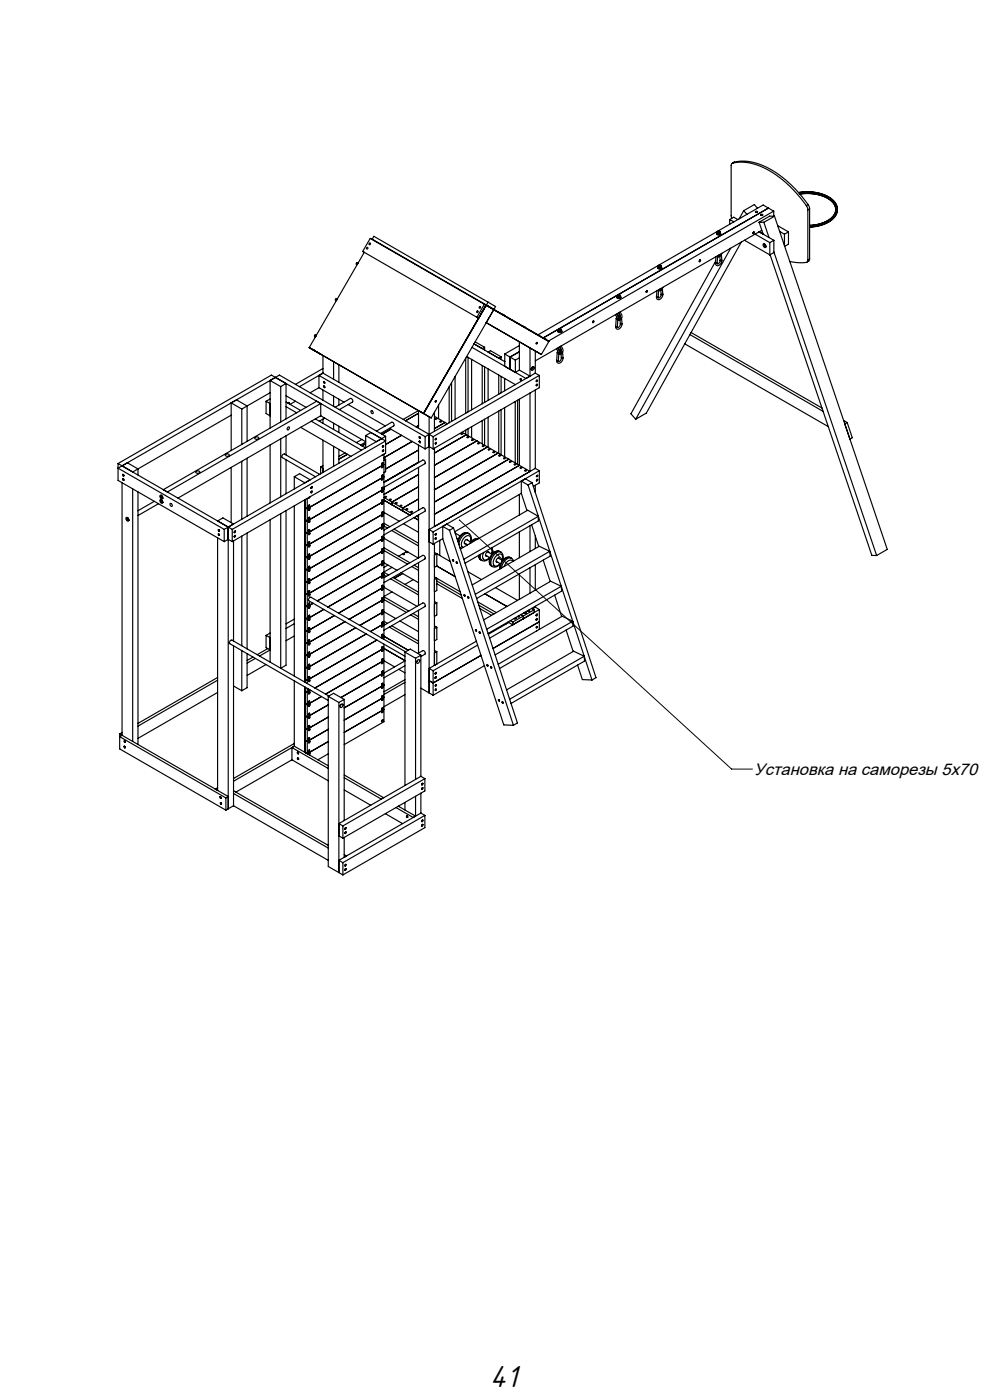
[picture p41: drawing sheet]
<svg xmlns="http://www.w3.org/2000/svg" width="297mm" height="420mm" viewBox="0 0 297 420" stroke-linecap="round" stroke-linejoin="round" font-family="sans-serif">
<defs><g id="words">
<text font-size="9.5" x="146.8" y="416.1">41</text>
<text font-size="5" x="226.1" y="232.4">Установка на саморезы 5х70</text>
</g></defs>
<g fill="none" stroke="#000" stroke-width=".35">
<path d="M219.6 48.9l-.4 .3-.1 .5v15l.2 .8M219.6 48.9a17.3 17.3 0 0 1 14 4.3 39.4 39.4 0 0 1 8.1 8.5M220.1 48.6a17.3 17.3 0 0 1 14 4.3 39.4 39.4 0 0 1 8.1 8.5M220.1 48.6l-.7 .4M220.1 48.6l-.5 .3M239.3 57.8a11.9 11.9 0 0 1 10.9 2.8 3.8 3.8 0 0 1-1.7 5.9 12.4 12.4 0 0 1-5.9 1.6 9.2 9.2 0 0 0 8.1-3.9 4.1 4.1 0 0 0-2.6-5.3 14 14 0 0 0-8.8-1.1zM239.7 58.2a11.2 11.2 0 0 1 10.2 2.9 3.4 3.4 0 0 1-1.6 5 11.9 11.9 0 0 1-5.7 1.5 8.7 8.7 0 0 0 7.6-3.6 3.7 3.7 0 0 0-2.5-4.7 13.5 13.5 0 0 0-8-1.1zM106.8 79.3h.1M107.1 79.3h.1M107.1 78.9l.1 .2M107.1 79.3h-.3M107.2 79.1h.1"/>
<path d="M109.2 75.7l-16.5 28.6 36.5 21.1 18.8-32.5M111.4 71.8l.6-.9 36.5 21.1-.5 .8M111.5 71.7l53 30.6-2.3 4-16.5-9.5M197.2 79.8l.2 .6M197.2 79.8l.1 .1M197.3 79.9l.3 .2M197.3 79.9l.1 .2M197.4 79.7l-.1 .2M197.4 79.7l-.2 .1M197.4 79.6l.3 .4 .2-.4M197.4 79.7h.1M197.9 79.7l.2 .1z"/>
<path d="M198.1 79.8l-.1 .2M198.1 79.8v.2M198.1 80h-.1M198.1 80v.3l-.3 .2M209.5 78.3h.1M209.6 78.5h.1M209.7 78.1h.1M209.7 78.1l-.1 .4M209.9 78l-.2 .1M214.4 78.9h.5M214.5 78.4l-25.4 45.7 1.4 1.7M214.6 77l-.2 1.9"/>
<path d="M214.8 70.1a.63 .63 0 0 0 .6 .4 .63 .63 0 0 0 .6-.4M214.9 69.8a.44 .44 0 0 0 .1 .6 .44 .44 0 0 0 .6 0l.4-.3-.2-.3M214.9 69.6l.1 .6M214.9 69.6l.1 .1M215 69.7l.3 .2M215 69.7v.2M215 70.2l.5 .1M215 69.9h.3M215 69.9v.3M215.1 76.7v.1M215.1 76.7l-.2 2.2M215.1 69.5l-.1 .2"/>
<path d="M215.1 69.5l-.2 .1M215.1 76.8h.1M215.1 76.7l.1 .2M215.2 76.9l.1 .1M215.3 77l-.3 .4M215.3 69.9l.2 .1M215.5 70v.3M215.6 69.5l.2 .1M215.6 69.4l-.2 .4-.3-.3M215.7 69.8l-.4 .1M215.7 69.8l-.2 .2M215.7 76.9l.1 1.2"/>
<path d="M215.8 69.6l-.1 .2M215.8 69.6v.2M215.8 69.8h-.1M215.8 69.8v.3l-.3 .2M215.8 78.1l-.1 .5a.54 .54 0 0 1-.8 .5v-.2M215.9 76.6a.39 .39 0 0 1-.3 .4 .39 .39 0 0 1-.4-.3M216.2 76.4l.1 1.6M216.3 76a.55 .55 0 0 1-.2 .5 .55 .55 0 0 1-.7 0M216.3 78a1.26 1.26 0 0 1-.4 1.3 1.26 1.26 0 0 1-1.3 .2l-.2-.6M216.3 78l-.2 .2-.3-.1M218.7 65.9l1.2-.7 1.2 .7M218.7 65.9l1.2 .7"/>
<path d="M218.7 65.9v1.4M219 74.5l-28.5 51.3M222.2 72.6l-28.5 51.3-3.2 1.9M222.9 63.2l-1.4 2.4M222.9 63.2l.9 1.1M223.1 72.1l7.6 4.4M226 69.6l-.3 .2v.3M226 69.6h.1M226.3 70.2l4.4 2.6M226.4 63.5v.1M226.5 63.5l.1-.1a.27 .27 0 0 1 .4 0 .27 .27 0 0 1-.1 .4 .27 .27 0 0 1-.4-.1zM227 63.5l-.2 .3-.4-.2"/>
<path d="M227 62.5l-.9-1.1-3.2 1.8M227.5 66.7h1.4M227.5 66.7l1.2 3.5M227.5 69.5l4.4 2.6M228 64.4l.3 .3 .3-.3M228.3 69.1l-67.9 39.2M228.7 70.2h.1M228.8 73.2a.61 .61 0 0 1 .7 .3 .61 .61 0 0 1-.2 .8l-.6-.5zM228.9 66.7l1.6 4.6M229 73.2l.1 .5 .5 .4M229.2 73.3l.1 .3 .2 .2M230.3 62.4l-62.7 36.2"/>
<path d="M230.7 72.8v3.7M230.8 76.4l30.5 90.2 1.4 .1M231.9 63.3l-3.2-1.8-67.5 38.9M231.9 63.3l-67.5 39M231.9 63.3v1.6M231.9 72.1v3.7l-1.2 .7M231.9 75.5l30.8 91.2M231.9 72.1l-1.2 .7M232.1 64.9l-1.4-.1-3.2 1.9M232.1 64.9l-3.2 1.8M232.1 64.9l33.8 99.9-3.2 1.9M233.1 67.7l3.2 1.9"/>
<path d="M233.7 69.4l1.4 .9M235.1 70.3v3.4M236.3 69.6v3.6l-1.1 .7M236.3 69.6l-1.2 .7M241.7 61.7l.4 1.2M242.1 78l-.1 .4a1.03 1.03 0 0 1-1.3 .4l-4-.4M242.1 62.9v15.1M242.2 61.4l.4 1.2M242.2 61.4l-.5 .3M242.6 77.7l-.1 .5-.7 .5M242.6 62.6l-.5 .3M242.6 77.7l-.5 .3"/>
<path d="M242.6 62.6v15.1M100.8 90.1h.1M100.8 89.7h.1M100.8 90.1h-.2M100.9 89.7l.1 .2M101 89.9h.1M145.2 91.3l19.3 11.1M145.2 91.3l-34.3-19.8-2.2 3.9 34.7 20.1M145.2 91.3l-2.3 3.9M145.7 91.5l-18.8 32.5M146.3 90.7l-19.3 33.4M150.6 94.3l.5 .2"/>
<path d="M151.1 94.5v.1M156.9 97.9l.4 .3M156.9 97.9h.1M167.2 99.3a.63 .63 0 0 0 .6 .5 .63 .63 0 0 0 .6-.5M167.3 99.1a.44 .44 0 0 0 .1 .6 .44 .44 0 0 0 .6-.1l.4-.2-.2-.3M167.3 98.9l.2 .6M167.3 98.9l.1 .1M167.4 99l.3 .2M167.4 99l.1 .2M167.5 99.5l.4 .1M167.5 99.2h.2M167.5 99.2v.3"/>
<path d="M167.5 98.8l-.1 .2M167.5 98.8l-.2 .1M167.5 98.7l.3 .4 .2-.4M167.5 98.8h.1M167.6 98.6l-4.8 2.8M167.7 99.2h.2M167.9 99.2v.4M168 98.8l.2 .1zM168.1 99.1l-.4 .1M168.1 99.1l-.2 .1M168.2 98.9l-.1 .2M168.2 98.9v.1"/>
<path d="M168.2 99l-.1 .1M168.2 99v.4l-.3 .2M177.8 96.3l-.1 .5M177.9 96.3h-.1M177.9 96.3h.1M184.5 97.9l.5 .1M184.5 94.4l.3 .7M184.7 95.6h.5M184.7 95.6l-.2 2.3M184.9 89.1a.63 .63 0 0 0 .6 .4 .63 .63 0 0 0 .6-.4M185 94.1l.2 .6M185 88.9a.44 .44 0 0 0 .1 .6 .44 .44 0 0 0 .6-.1l.3-.2-.1-.3"/>
<path d="M185 88.7l.1 .6M185 88.7l.1 .1M185.1 88.8l.3 .2M185.1 88.8v.1M185.1 89.3h.5M185.1 88.9l.3 .1M185.1 88.9v.4M185.2 95.8h.1M185.2 88.6l-.1 .2M185.2 88.6l-.2 .1M185.2 95.6l-.2 2.4M185.2 88.5l.3 .4 .2-.4"/>
<path d="M185.2 88.6h.1M185.4 89h.2M185.5 93.8l-.2 .1M185.6 89v.3M185.7 94.9l-.5 .7M185.7 88.6l.1 .1zM185.7 88.9l-.3 .1M185.7 88.9l-.1 .1M185.8 93.6a1.07 1.07 0 0 1 .7 1.1 1.07 1.07 0 0 1-.9 1v-.4a.58 .58 0 0 0 .4-.6 .58 .58 0 0 0-.4-.5l-.1-.4M185.8 94.4a1.2 1.2 0 0 0-1.1 1.2M185.8 95.9l.1 1.2M185.8 88.7l-.1 .2"/>
<path d="M185.8 88.7l.1 .1M185.9 88.8l-.2 .1M185.9 88.8v.4l-.3 .1M185.9 97.1l-.1 .5a.54 .54 0 0 1-.8 .6v-.2M186 95.7a.45 .45 0 0 1-.4 .4 .45 .45 0 0 1-.5-.4 .45 .45 0 0 1 .4-.5l.4-.3a.68 .68 0 0 0-.6 .4 .68 .68 0 0 0 .1 .7M186.3 95.5l.1 1.6M186.4 97.1a1.26 1.26 0 0 1-.4 1.3 1.26 1.26 0 0 1-1.3 .1l-.2-.6M186.4 97.1l-.2 .2-.3-.2M193.6 87.5h.1M193.8 87.3h.1M194 87.2l-.3 .2v.3M194 87.2h.1"/>
<path d="M196.7 89.1h.5M196.9 87.2l-.2 1.9M197.1 80.3a.63 .63 0 0 0 .6 .4 .63 .63 0 0 0 .6-.4M197.2 80a.44 .44 0 0 0 .1 .6 .44 .44 0 0 0 .6 0l.4-.2-.2-.4M197.4 80.4l.4 .1M197.4 80.1h.2M197.4 80.1v.3M197.4 86.9v.1M197.4 86.9l-.2 2.2M197.4 87h.1M197.4 86.9l.2 .3M197.6 80.1l.2 .1"/>
<path d="M197.8 80.2v.3M198 80l-.4 .1M198 80l-.2 .2M198 87.1l.1 1.2M198.1 88.3l-.1 .5a.54 .54 0 0 1-.7 .5l-.1-.2M198.3 86.8a.39 .39 0 0 1-.4 .4 .39 .39 0 0 1-.4-.3M198.5 86.6l.1 1.7M198.6 86.2a.55 .55 0 0 1-.2 .5 .55 .55 0 0 1-.6 0M198.6 88.3a1.26 1.26 0 0 1-.4 1.2 1.26 1.26 0 0 1-1.3 .2l-.2-.6M198.6 88.3l-.2 .1-.3-.1M207.1 99.8l39.2 22.6M70.9 120l3.2 1.8v10.6"/>
<path d="M81 114.1l3.1 1.9M81 117.8l-8.5 4.9M81 114.1l2.7-1.6 31.9 18.4M81 114.1v14.3M81 119.7l-1.3 .7M82.5 113.2l-47.1 27.2 31.8 18.4M84.1 116l1.6-.9v10.6M84.1 116v10.6M85.7 118.7l6 3.5M92.7 104.3h.1M93.9 105h.1M94.3 101h.1"/>
<path d="M94.6 101h-.3M94.6 100.5l.1 .3M94.7 100.7h.1M95.6 116.3l-2.7 1.5M95.6 116.3v-3.7l31.8 18.4M95.6 116.3l7.5 4.3M96.2 106.3h.1M96.8 106.7v5.2M96.8 117v3.1M96.8 111.9l-7 4.1M96.8 110.6l-8.2 4.7M96.8 111.9l33 19.1"/>
<path d="M97 115.9h.2l.1 .4zM97 115.8l.3 .2v.3M97 114.5l.3 .2v.3M97 115.8h.1M97 114.5h.1M100 108.5v5.3M100 118.8v3.1M101.6 109.4v5.3M101.6 119.8v1.7M134.6 116v10.8M135.3 114.8v11.6M136.4 113v12.8"/>
<path d="M139.6 107.5v16.5M139.9 107l14.6 8.4M140.3 107.2v16.4M141.3 107.8v15.2M141.4 104.2l16.2 9.4 1.2-.7M142 103.2l9.3 5.3M142.4 102.6l2.8 1.6M144.5 109.7v11.4M145.2 104.2v.8M145.2 110.1v10.6M145.2 104.2l-.7 .4M146.3 110.7v9.4"/>
<path d="M146.3 105.6l.7-.4 3.2 1.8M149.5 112.5v5.8M150.2 107v.9M150.2 112.9v5M150.2 107l-.7 .4M151.2 108.5h.1M151.2 113.5v3.7M151.3 108.4l-.1 .1M151.3 106.2v3.7M151.3 106.2l3.2 1.8M154.4 115.4h.1M154.5 108v3.7l1.2-.7"/>
<path d="M155.7 102.5v8.5M155.7 119.8v19.8l-25.5 14.7M155.7 111l3.1 1.9M155.7 105.5l-2.8 1.6v3.7M155.7 103.7l-4.4 2.5M155.7 107.3l-1.2 .7M158.8 104.4v8.5M158.8 117.9v23.5l-20.3-11.7M159.5 110.2h.1M159.5 110.2l-.3 .4 .3-.4M159.5 110.1a.39 .39 0 0 1 .6 .1 .39 .39 0 0 1-.2 .6 .43 .43 0 0 1-.7 .2 .43 .43 0 0 1 .2-.7zM159.7 110l-.1 .6-.4 .3"/>
<path d="M160.4 105.3v6.6M160.4 117v23.5M160.4 111.9l-33 19.1M160.4 111.9l1.2 .7M161.6 112.6v3.7l-31.8 18.4M161.6 112.6l-31.8 18.4M163.1 101.5l.5 .3M166.8 108.1l.5 .1M166.8 104.6l.4 .7M167 105.8h.5M167 105.8l-.2 2.3M167.3 104.3l.2 .6"/>
<path d="M167.5 106h.1M167.5 105.8l-.2 2.4M167.8 104l-.1 .1M168 105.1l-.5 .7M168.1 103.8a1.07 1.07 0 0 1 .7 1.1 1.07 1.07 0 0 1-.9 1l.1-.4a.58 .58 0 0 0 .3-.6 .58 .58 0 0 0-.4-.5l-.1-.4M168.1 104.6a1.2 1.2 0 0 0-1.1 1.2M168.1 106.1l.1 1.3M168.2 107.4l-.1 .4a.54 .54 0 0 1-.8 .6v-.2M168.4 105.9a.45 .45 0 0 1-.5 .4 .45 .45 0 0 1-.4-.4 .45 .45 0 0 1 .3-.5l.4-.3a.68 .68 0 0 0-.6 .4 .68 .68 0 0 0 .1 .8M168.6 105.7l.1 1.6M168.7 107.3a1.26 1.26 0 0 1-.4 1.3 1.26 1.26 0 0 1-1.3 .1l-.2-.6M168.7 107.3l-.2 .2-.3-.1"/>
<path d="M205.2 103.2l43 24.8M206.8 100.4l39.9 23M35.4 139.1v5l31.8 18.4M35.4 139.1l34.2 19.7M35.4 139.1l45.9-26.6 34.3 19.8-46 26.5M38.2 138.8l3.2 1.9M67.6 136.4a.56 .56 0 0 1 .7-.3 .56 .56 0 0 1 .3 .7 .61 .61 0 0 1-.7 .1 .61 .61 0 0 1-.3-.5zM69.3 124.6l-27.9 16.1M72.5 122.7v10.6M72.5 138.4v17.4M72.5 122.7l-3.2-1.8v14.3M74.1 137.5v17.4"/>
<path d="M76.4 131.3a.56 .56 0 0 1 .7-.3 .56 .56 0 0 1 .3 .7 .61 .61 0 0 1-.6 .1 .61 .61 0 0 1-.4-.5zM79.7 120.4l1.3 .7M79.7 120.4v3.7l1.3 .7M81 133.5v17.4M84.1 131.7v17.3M85.7 130.7v5.8M85.7 137.9v10.2M85.7 122l3.2 1.8M85.7 120.6l4.4 2.5M86.2 120.9l.4-.2-.1 .4M86.3 128.2a.35 .35 0 0 1 .5 .1 .35 .35 0 0 1-.3 .5 .34 .34 0 0 1-.5-.1 .34 .34 0 0 1 .2-.5zM88.6 120.4l-1.7 .9"/>
<path d="M90.1 128.2l15.1 8.7M93.3 126.4l15 8.7M94.5 125.7l15.1 8.7M94.9 120.4l-45.9 26.5M96.1 124.7l13.5 7.8M96.1 124.7l-42.8 24.7M96.1 124.7v-3.6l-45.9 26.5M96.8 125.7v1.3M96.8 132.1v9.6M96.8 139.7l-.7 .4M97.3 125.4l-1.6 1M100 127v1.8"/>
<path d="M100 133.9v6M100.4 122.2l4.6-2.7a.72 .72 0 0 1 .6 1.1l-3.9 2.3M101.6 127.9v1.9M101.6 134.8v4.2M103.4 135.9l-1.8 1M104.1 136.3l-2.5 1.5M104.3 121.4l11.2 6.4M108.4 131.8l-1.6 1M109.6 132.6l-1.5 .9M109.6 130.7l3.2 1.8 2.8-1.6M109.6 133.1l-1.1 .7M109.6 130.7v3.6"/>
<path d="M111.2 129.8l-1.6 .9M111.2 123.3a.45 .45 0 0 1 .6 .2 .45 .45 0 0 1-.3 .6l-.3-.4zM112.8 129.3l4.6-2.6a.72 .72 0 0 1 .6 1.1l-3.9 2.2M114.4 131.6l-46 26.5v84.5M114.4 139.2l.1 .1M114.6 134l.1 .2M114.7 138.9l-.3 .3M114.7 138.9h.1M114.7 139.9l-.3 .1v.3M114.7 136.4l-.3 .2M114.9 135l-.3 .2 .1 .3M114.9 135h.1"/>
<path d="M115 133.7l-.4 .3M115.1 136.2v55.6M115.1 139.3l-23 13.3-.7-.4M115.1 137.6l.5 .2M115.2 137.3l.1 .1-.2 .2M115.6 130.9v5.1l-46 26.5M115.6 137.8v3.7l-.5 .3M115.6 137.8l-.5 .3M116.7 128.5l10.7 6.2M117.2 128.8l-2.7 1.5M120.3 130.6l-4.7 2.8M120.8 125.8l4.6-2.6v5.3"/>
<path d="M123.5 132.4l-8.4 4.9M125.4 124l-3.9 2.2M125.4 133.5v5.3M125.4 135l-9.8 5.7M125.4 138.7l-10.3 6M125.4 127.7l-.7 .4M125.6 132.4l.3 .1v.3zM125.6 132.4l.3 .1v.3M125.7 131l.3 .2-.1 .3M125.7 131l-.1 .1M125.8 123.4h.1M125.9 131.5h.1"/>
<path d="M127.4 131v3.7M127.4 134.7l1.2-.7 1.2 .7M128.6 125v82.9M129.8 131v3.7M130.2 123.7v5.7M130.2 134.5v23.5M130.2 124.9l3.9 2.2M130.6 120.3h.1l-.2 .2zM131.4 121.5v4.1M133.4 126.7l-3.2 1.9M133.7 127.4h-.1M139.6 129v1.3"/>
<path d="M139.7 130.4l-9.5 5.5M140.3 128.6v2.1M141.3 128v3.3M142.9 132.3l-12.7 7.3M144.5 126.2v7M145.2 125.8v7.8M146.1 134.1l-15.9 9.2M146.3 125.2v9M149.3 135.9l-19.1 11M149.5 123.3v12.7M150.2 122.9v13.5M151.2 122.3v14.7"/>
<path d="M152.5 137.8l-22.3 12.8M154.4 120.5v18.4M155.1 120.1v19.2M252.8 126.2l1.1 .6M253.2 127.2h.1M253.9 126.8l1.5 4.5-.7 .4-1.5-4.5M253.9 126.8l-.7 .4M36.6 144.8v75.8l-.7 .4 31.8 18.4M36.8 142.3l.3 .1v.4M36.8 143.7h.3v.4M37.1 142.8h.1M37.1 144.1h.1"/>
<path d="M37.8 155.3a.58 .58 0 0 1 .7 .3 .58 .58 0 0 1-.2 .7l-.5-.4zM38 155.4l.3 .7h.2M38.1 155.2v.1M38.1 155.3h.1M38.2 155.3l-.2 .1M38.2 155.3h.1M38.3 155.4h-.3M38.3 155.4l.2 .3M38.3 155.4h.1M38.5 156.1h.1M38.5 155.7v.4M38.6 156l-.1 .1"/>
<path d="M39.8 146.7v75.7M41.4 140.7l-1.6 .9M41.4 140.7v1.8M41.4 147.6v75.7M46.2 150.4l-4.8 2.8M47.5 151.1l-6.1 3.6M48 149.9a.58 .58 0 0 1 .7 .4 .58 .58 0 0 1-.2 .7l-.5-.5zM48 148.6a.58 .58 0 0 1 .7 .3 .58 .58 0 0 1-.2 .8l-.5-.5zM48.2 148.7v.4l.2 .3h.3M48.2 150.1v.3l.2 .4 .3-.1M48.3 148.6v.1M48.3 149.9v.1"/>
<path d="M48.3 148.6l-.1 .1M48.3 150l-.1 .1M48.4 148.6h-.1M48.4 149.9l-.1 .1M48.4 148.7h-.2M48.4 148.7l.3 .4M48.4 150l-.2 .1M48.4 150l.3 .4M48.5 148.7h-.1M48.5 150h-.1M48.7 149.4l.1 .1M48.7 149.1v.3"/>
<path d="M48.7 150.4v.3M48.7 150.7h.1M48.7 149.4h.1M48.7 149v.1M48.7 150.4h.1M48.8 149.4h-.1M48.8 150.7h-.1M51 151.1a.45 .45 0 0 1 .6 .2 .45 .45 0 0 1-.3 .6l-.3-.4zM58.7 141.5a.56 .56 0 0 1 .7-.3 .56 .56 0 0 1 .4 .7 .61 .61 0 0 1-.7 .1 .61 .61 0 0 1-.4-.5zM65.2 156.3l1.6-.9 3.2 1.8-2.8 1.6M65.4 158.9l.3 .1v.3M67.2 158.8v3.7"/>
<path d="M69.3 140.2v16.6M69.6 158.8v3.7M70.2 159.7v.1M70.2 159.8h.1M70.5 159.3l-.3 .4M74.1 159.9v34.8M81 155.9v42.7M85.7 153.2v46.4l-1.6 .9v-46.4M88.2 143l3.2 1.9M88.2 143l1.6-.9 3.2 1.8M88.2 143v3.7M88.2 151.8v51"/>
<path d="M91.4 149.9v54.8M92.1 149.5v55.6M92.4 155.5l.1 .2M92.4 151.8l.1 .2M92.4 159.2l.1 .1M92.5 156.6l.1 .1M92.5 152.9l.1 .1M92.7 151.5l-.3 .3M92.7 151.5h.1M92.8 155.2l-.4 .3M92.8 158.9l-.4 .3M92.9 156.3l-.4 .3"/>
<path d="M92.9 159.9l-.4 .4M92.9 152.6l-.4 .3M92.9 149l-.3 .4M93.2 147.7v.1M93.2 146.4l.1 .1M93.2 147.8h.1M93.5 147.4l-.3 .3M93.5 146.1l-.3 .3M95.8 142.3l-10.6-6.1a.72 .72 0 0 0-.6 1.1l10 5.7M96.1 140.1l.7 .4M96.1 140.1v2M114.4 157.6l.1 .1"/>
<path d="M114.4 142.9l.1 .1M114.4 153.9l.1 .1M114.4 150.2l.1 .1M114.4 146.5l.1 .2M114.4 151.3h.1M114.4 158.7h.1M114.4 155h.1M114.7 150.9l-.3 .1v.3M114.7 147.2l-.3 .1v.4M114.7 143.5l-.3 .2v.3M114.7 158.2l-.3 .1v.4M114.7 154.5l-.3 .1v.4"/>
<path d="M114.7 157.2l-.3 .4M114.7 142.5l-.3 .4M114.7 153.6l-.3 .3M114.7 149.9l-.3 .3M114.7 146.2l-.3 .3M115.1 144.8l11.6-6.8a.72 .72 0 0 1 .6 1.1l-12.2 7.1M115.1 159l11.6-6.7a.72 .72 0 0 1 .6 1.1l-12.2 7.1M115.1 149.2l8.5 4.9M115.1 150l7.8 4.5zM115.1 153.7l4.6 2.7M115.1 150.4l-23 13.2-.7-.4M115.1 146.7l-23 13.3-.7-.4"/>
<path d="M115.1 154l-23 13.3-.7-.4M115.1 143l-23 13.3-.7-.4M115.1 157.7l-23 13.3-.7-.4M115.1 157l1.7 1M115.1 157.8l1 .6M117.4 159.1l8 4.7M118.1 158.7l7.3 4.3M120.9 157.1l4.5 2.6M124.1 155.3l1.3 .7M124.8 154.9l.6 .3M125.1 154.7l.3-.2v12.9M125.4 140.2v12.9"/>
<path d="M125.4 149.7l-4.7 2.8v.8M125.4 146l-7.9 4.6v.8M125.4 142.4l-10.3 5.9M129.8 159.6v3.7M132.7 157.9l1.2-.7 2 1.2M132.7 157.9v3.7M132.7 157.9l2 1.2M134.7 159.1l19.2 58.5M135.9 158.4l-1.2 .7M135.9 158.4l19.2 58.5-1.2 .7M136.4 159.9l1.5 .9M140.2 159.9a2.79 2.79 0 0 0-2.9 2.6"/>
<path d="M140.2 159.9l.4 .2M140.2 159.9a2.55 2.55 0 0 0-3 2.3M155.7 148.3v6.2M155.7 159.6v7.7M156.2 148l-19.9 11.5M156.2 148l1.7 5.2M157.4 143.6l2.1 1.2M158.3 145.5l19.1 58.5M158.3 145.5l-2.1-1.2v3.7M158.8 157.7v7.8M159.3 157.4l2.2 6.6M159.5 144.8l-1.2 .7"/>
<path d="M159.5 144.8l19.1 58.5-1.2 .7M160.4 140.5l-31.8 18.4 1.2 .7M160.4 145.6v2.2M160.4 140.5l1.2 .7M160.8 144.1v.1M160.8 142.8v.2M160.8 144.2h.1M161.3 154.9v1.4l-21.9 12.7M161.3 154.9l-22.3 12.9M161.3 154.9l-3.1-1.8-20.2 11.6M161.6 141.2v3.7l-1.8 1M161.6 141.2l-31.8 18.4"/>
<path d="M65.2 161.4v75.7M65.4 160.2l.3 .1v.3M65.7 160.6h.1M67.2 162.5l1.2-.7 1.2 .7M70 162.3v30M70.2 161.1h.1M70.5 160.7h-.2l-.1 .4M72.5 160.8v32.9M92.4 162.9l.1 .1M92.4 166.5l.1 .2M92.4 173.9l.1 .1M92.4 170.2l.1 .2"/>
<path d="M92.4 177.6l.1 .1M92.5 160.3l.1 .1M92.5 171.3l.1 .1M92.5 178.6l.1 .2M92.5 163.9l.1 .2M92.5 167.6l.1 .1M92.5 174.9l.1 .2M92.8 162.6l-.4 .3M92.8 166.2l-.4 .3M92.8 173.6l-.4 .3M92.8 169.9l-.4 .3M92.8 177.3l-.4 .3"/>
<path d="M92.8 178.3l-.3 .3M92.8 174.6l-.3 .3M92.8 178.3h.1M92.8 174.6h.1M92.9 171l-.4 .3M92.9 163.6l-.4 .3M92.9 167.3l-.4 .3M114.4 168.6l.1 .1M114.4 164.9l.1 .1M114.4 161.2l.1 .2M114.4 175.9l.1 .2M114.4 179.6l.1 .1"/>
<path d="M114.4 172.3l.1 .1M114.4 173.4h.1M114.4 166h.1M114.4 177v.1M114.4 162.3v.1M114.4 169.7h.1M114.7 168.2l-.3 .4M114.7 175.6l-.3 .3M114.7 179.3l-.3 .3M114.7 171.9l-.3 .4M114.7 168.2v.1M114.7 175.6h.1"/>
<path d="M114.7 179.3h.1M114.7 171.9h.1M114.7 172.9l-.3 .1v.4M114.7 165.6h-.3v.4M114.7 176.6l-.3 .1v.3M114.7 161.9l-.3 .1v.3M114.7 169.2l-.3 .1v.4M114.7 164.6l-.3 .3M114.7 160.9l-.3 .3M115.1 173.3l11.6-6.7a.72 .72 0 0 1 .6 1.1l-12.2 7.1M115.1 171.7l1.4 .8M115.1 176.1l-13.6 7.8"/>
<path d="M115.1 172.4l-16.8 9.7M115.1 179.8l-10.5 6M115.1 168.7l-20 11.6M115.1 165.1l-23 13.2-.7-.4M115.1 161.4l-23 13.3-.7-.4M115.1 164.3l7.8 4.5M115.1 165.2l7 4M115.1 168.8l3.9 2.3M115.1 179.9l6.7 3.8M115.1 179l7.4 4.3M115.1 161.5l10.2 5.9M115.1 172.5l.7 .4"/>
<path d="M115.1 176.2l9.9 5.7M116.3 169.5l-1.2 .7M117 173.6l8.4 4.9M117.5 177.6l-2.4 1.4M117.5 170.2l-2.4 1.4M117.7 173.2l7.7 4.5M120.2 171.8l5.2 3M120.7 172.1l-2.5 1.4M120.7 166.2l.1 .1M120.7 166.1l-1.2 .8M121.2 166.2l-.4 .1M121.8 165.5l-.9 .6"/>
<path d="M121.9 165.4h.1M121.9 165.4l-.1 .3h.5l-.5-.1M123.4 170l2 1.1M123.8 173.9l-2.4 1.4M124.1 169.6l1.3 .7M125.4 168.8v12.8M128.6 162.6l1.2 .7M130.2 173.1l7.7 4.4M130.2 165.7l4.7 2.8M130.2 163v36.6M130.2 166.5l.7-.4v3.7M130.2 173.9l.7-.4v3.7l-.7 .4"/>
<path d="M130.9 169.8l5.5 3.2M130.9 175.1l7.7 4.4M130.9 174.3l7.3 4.2M130.9 169.8l-.7 .4M131.8 162.1v4.5M132.7 161.6l-2.9 1.7M132.7 161.6l18.3 55.9 2.9 .1M135.6 167.9l.3 .1v.3l-.2-.1zM136.8 168.6l.2 .1v.3l-.2-.1zM137 161.6l.3 .2M137.8 164.3l.3 .2M137.9 164.3l.2 .2"/>
<path d="M138.1 164.5h.2M139.1 178.4l.2 .1 .1 .3-.3-.1zM139.2 162.9l.9 .6M139.8 161.9l1.3 .7M140.2 179l.3 .2v.3l-.3-.1zM140.2 162.1a.56 .56 0 0 0-.7-.2 .56 .56 0 0 0-.3 .7v.5l.4 .1M140.2 171.5l4.1 2.4M140.6 160.1a1.92 1.92 0 0 1 .4 2.5M140.6 160.1a2.85 2.85 0 0 0-3 2.9v.4M140.9 162.5a1.07 1.07 0 0 0 .2-1.2 1.07 1.07 0 0 0-1.2-.5 2.51 2.51 0 0 0-1.3 3.4l.1 .1M141.1 162.9a2.27 2.27 0 0 1 2.1-1.2 2.29 2.29 0 0 0-2.5 1.4M143.4 166.6l.2 .8 .5 .5"/>
<path d="M143.6 166.5l.1 1 .4 .4M144 166.3v1.1l.4 .7M144.1 167.9l.3 .2M145 165.7a1.33 1.33 0 0 0 .5 2.3l1.2-.7M145.3 178.1l6.6 3.8M145.5 166.6l1.3 .7M146.1 165.5l1.3 .8M146.6 165.8a.56 .56 0 0 0-.7-.2 .56 .56 0 0 0-.3 .6v.6h.4M146.8 167.3a1.9 1.9 0 0 1-2.4 .8M147.1 164.5l.4 .7-.2 1M147.3 169.8l.3 .2M147.4 164.3l.2 .8-.2 1.2"/>
<path d="M148.5 176.3l6.6 3.8M148.7 168.4l1.3 .8M149.8 167.6a.56 .56 0 0 0-.8-.2 .56 .56 0 0 0-.3 .7l.1 .5 .4 .1M149.8 165.4a2.85 2.85 0 0 0-3 2.9l.1 1 .4 .5M149.8 165.4l.3 .2M149.8 165.4a2.78 2.78 0 0 0-3.2 3.3l.2 .6 .5 .5M150 169.1a1.9 1.9 0 0 1-2.4 .9M150.1 165.6a1.92 1.92 0 0 1 .5 2.5l-1.3-.7M150.1 165.6a2.85 2.85 0 0 0-3 2.9l.1 1 .4 .5M150.5 168a1.07 1.07 0 0 0 .1-1.2 1.07 1.07 0 0 0-1.2-.5 2.51 2.51 0 0 0-1.2 3.4l.8 .1 .9-.7M153 167.3a2.85 2.85 0 0 0-3 2.9l-.1 .4M153 167.3l.3 .2"/>
<path d="M153 167.3a2.78 2.78 0 0 0-3.2 3.2v.2M153.3 167.5l.6 .8M153.3 167.5a2.85 2.85 0 0 0-3 2.9M153.7 168.4a1.31 1.31 0 0 0-2.2 .7l-.4 .8M155.4 172.3l.3 .1M155.7 172.2v7.6M158.8 170.3v7.7M160.4 160.8v3.8M160.4 169.4v7.6M162.8 168l2.1 6.5M164.8 165.4l-22.4 12.9M164.8 165.4l-3.2-1.5-20.1 11.6"/>
<path d="M164.8 165.4l.1 1.4-22.1 12.8M166.2 178.5l2.1 6.5M168.2 175.9l.1 1.4-22 12.7M168.2 175.9l-22.3 12.9M168.2 175.9l-3.2-1.5-20.1 11.6M70 193.8v47.9M72.5 195.2v12M74.1 196.1v10.2l-1.6 .9M75.8 197.1l-1.7 1M76.5 197.5l-2.4 1.5M79.7 199.4l-5.6 3.2M79.7 190.6v3.7l1.3 .7-3.2 1.8"/>
<path d="M79.7 190.6l1.3 .7M80.2 194.6l-3.1 1.8M81 189.9l-1.3 .7M88.2 185.7l-2.5 1.5M88.2 187.1l-2.5 1.4M88.2 190.8l-2.5 1.4M92.4 181.2l.1 .2M92.4 184.9l.1 .2M92.4 199.6l.1 .2M92.4 192.3l.1 .1M92.4 195.9l.1 .2M92.4 188.6l.1 .1"/>
<path d="M92.5 186l.1 .1M92.5 182.3l.1 .1M92.5 193.3l.1 .2M92.5 189.6l.1 .2M92.7 180.9l-.3 .3M92.7 184.6l-.3 .3M92.7 199.3l-.3 .3M92.7 191.9l-.3 .4M92.7 195.6l-.3 .3M92.7 188.3l-.3 .3M92.7 180.9h.1M92.7 184.6h.1"/>
<path d="M92.7 199.3h.1M92.7 191.9l.1 .1M92.7 195.6h.1M92.7 188.3h.1M92.8 185.6l-.3 .4M92.8 182l-.3 .3M92.8 193l-.3 .3M92.8 196.7l-.3 .2 .1 .2M92.8 189.3l-.3 .3M92.8 185.6l.1 .1M92.8 182h.1M92.8 193h.1"/>
<path d="M92.8 196.7h.1M92.8 189.3h.1M93.8 181l-1.7 1-.7-.4M97 182.8l-4.9 2.9-.7-.4M100.2 184.7l-8.1 4.7-.7-.4M103.4 186.5l-11.3 6.5-.7-.4M106.6 188.3l-14.5 8.4-.7-.4M109.8 190.2l-17.7 10.2-.7-.4M112.9 192l-20.8 12.1-.7-.5M114.4 187l.1 .1M114.4 183.3l.1 .1M114.4 199.1h.1"/>
<path d="M114.4 188.1h.1M114.4 195.4h.1M114.4 180.7h.1M114.4 184.4h.1M114.7 186.6l-.3 .4M114.7 194l-.3 .2 .1 .2M114.7 182.9l-.3 .4M114.7 190.3l-.3 .2 .1 .3M114.7 197.6l-.3 .3 .1 .2M114.7 186.6h.1M114.7 194h.1M114.7 182.9v.1"/>
<path d="M114.7 190.3h.1M114.7 197.6v.1M114.7 198.6l-.3 .1v.4M114.7 187.6l-.3 .1v.4M114.7 195h-.3v.4M114.7 191.3l-.3 .1 .3-.1v.3M114.7 180.3h-.3v.4M114.7 183.9l-.3 .1v.4M115.1 193.2v4.9M115.1 187.6l11.6-6.7a.72 .72 0 0 1 .6 1.1l-12.2 7.1M115.1 186.4l1 .6M115.1 194.6l6.3 3.6"/>
<path d="M115.1 198.1l-17.5 10.1M115.1 194.5l-20.7 11.9M115.1 190.8l-.9 .5M115.1 198.1v18.4l-11.9 6.9M115.1 187.1l-4.1 2.4M115.1 183.4l-7.3 4.2M115.1 183.5l3.5 2.1M115.1 187.2l.3 .2M115.1 190.9l7.2 4.2M115.1 198.2l3.2 1.9M116.7 188.1l8.7 5.1M117.4 187.7l8 4.7"/>
<path d="M119.9 186.3l5.5 3.2M121.4 195.6l1.6-.9 3.1 1.9M121.4 198.3l-6.3 3.6M121.4 199.7l-6.3 3.7M121.4 195.6l3.1 1.9M121.4 195.6v40.1M121.5 195.5l-28.3-16.3a.72 .72 0 0 0-.6 1.1l28.8 16.6M123 184.5l2.4 1.3M123.8 184l1.6 1M124.5 197.5v36.3M125.2 198.1l-.3 .4M125.2 198a.39 .39 0 0 1 .6 .1 .39 .39 0 0 1-.2 .6 .43 .43 0 0 1-.7 .2 .43 .43 0 0 1 .2-.7z"/>
<path d="M125.2 196l1.5-.8a.72 .72 0 0 1 .6 1.1l-1.2 .7M125.4 183.1v12.8M126.1 196.6l-1.6 .9M126.1 196.6v36.3M130.2 195.1l.7 .4M130.2 187.8l.7 .4M130.2 180.4l.7 .4M130.9 180.8v3.7l-.7 .4M130.9 188.2v3.7l-.7 .4M130.9 195.5v3.7M130.9 188.2l-.7 .4M130.9 195.5l-.7 .4"/>
<path d="M130.9 180.8l-.7 .4M142.5 188.9l.3 .1v.3l-.3-.1zM142.8 192.4l-14.2 8.1 1.2 .7M143.1 193.5l-13.3 7.7M143.2 180.6l5.5 3.2M143.5 181.6l4.5 2.6M143.6 189.5l.3 .2v.3l-.2-.1zM143.8 182.6l3.5 2M144.2 196.6l-14.4 8.3-1.2-.7M145.2 199.7l-15.4 8.9M145.9 199.4l.3 .1v.3l-.2-.1zM151.5 187l.3 .2"/>
<path d="M152.2 186.6l1.5 .8v-.8M152.5 186.8l-6.1 3.5M152.9 186.2l.8 .4M154.2 185.6h.1M154.5 185.3l.1 .2-.4 .1M154.6 185.5l-.4 .1M155.2 185h.1M155.5 184.7l.1 .2-.4 .1M155.7 184.9l-.5 .1M156.1 184.4l.8 .4v.8M157.1 183.9l.3 .2 .3-.2M158.2 183.3l.3 .1 .2-.1"/>
<path d="M158.2 183.3h.1M158.7 183.3h.1M159.3 182.5l.7 .5M160 183l-6.3 3.6M160 183v.8M160.4 181.9v.3M160.4 182.2l-.9 .5M160.4 182.2l1.2 .7M160.8 189.3h.1M160.9 189.2l-.1 .1M161 185.6l-.3 .2 .1 .2M161 185.6h.1"/>
<path d="M161 184.3l-.3 .1 .1 .3M161.6 182.9l-14.9 8.6M161.6 186.5l-13.8 8M161.6 182.9v5.9M169.7 189l2.1 6.4M171.6 186.4l-22.3 12.9M171.6 186.4l-3.1-1.5-20.1 11.6M171.6 186.4l.2 1.4-22.1 12.7M173.1 199.5l1.4 4.4 2.9 .1M175.1 196.9l-22.4 12.9M175.1 196.9l-3.2-1.5-20.1 11.6M175.1 196.9l.1 1.4-22 12.7"/>
<path d="M36.6 219.8l-.7 .4M65.2 207.7l-23.8 13.8M65.2 204.1l-23.8 13.7M65.2 203.2l-23.8 13.8M70 205.8l2.5 1.4M88.2 204.3v19.6M91.4 206.1v19.6M91.4 211l.7 .4M92.1 206.5v4.9M92.1 211.4v14.7l6.3-3.6M92.5 206.7v.4M92.5 219l.1 .2"/>
<path d="M92.5 206.8v.3l.3-.2M92.7 217.7l-.3 .2 .1 .2M92.7 203l-.3 .2 .1 .2M92.7 214l-.3 .2 .1 .3M92.7 210.3l-.3 .2 .1 .3M92.7 217.7h.1M92.7 203h.1M92.7 214h.1M92.7 210.3h.1M92.8 200.3l-.3 .2 .1 .3M92.8 207.7l-.3 .2 .1 .3M92.8 211.4l-.3 .2 .1 .2"/>
<path d="M92.8 215l-.3 .2 .1 .3M92.8 204l-.3 .2 .1 .3M92.8 218.7l-.3 .3M92.8 200.3l.1 .1M92.8 207.7h.1M92.8 211.4h.1M92.8 215l.1 .1M92.8 204h.1M92.8 218.7h.1M93.1 207.1l-1 .6-.7-.4M96.3 209l-4.2 2.4M98.4 211.4l-6.3 3.7-.7-.4"/>
<path d="M98.4 208.9v51l4.4 2.6M98.4 215.1l-6.3 3.7-.7-.5M98.4 218.8l-6.3 3.6-.7-.4M98.4 208.9l1.6-.9 3.2 1.8M98.4 208.9l3.2 1.8M98.6 208.8l-29.1-16.8a.72 .72 0 0 0-.6 1.1l29.5 17M101.6 210.7v51.1M102.2 211.4l-.2 .3M102.2 211.3a.39 .39 0 0 1 .6 0 .39 .39 0 0 1-.1 .6 .43 .43 0 0 1-.8 .3 .43 .43 0 0 1 .2-.7zM103.2 209.8l-1.6 .9M103.2 209.8v36.4M114.4 212.7l.1 .1"/>
<path d="M114.4 216.3l.1 .2M114.4 206.4h.1M114.4 210.1h.1M114.4 202.8h.1M114.4 213.8h.1M114.7 212.3l-.3 .4M114.7 201.3l-.3 .2 .1 .3M114.7 205l-.3 .2 .1 .3M114.7 208.7l-.3 .2 .1 .2M114.7 216l-.3 .3M114.7 212.3v.1M114.7 201.3h.1"/>
<path d="M114.7 205h.1M114.7 208.7h.1M114.7 216h.1M114.7 206l-.3 .1v.3M114.7 209.7h-.3v.4M114.7 202.3l-.3 .1v.4M114.7 213.3l-.3 .1v.4M115.1 201.8l-12.9 7.5M115.1 205.5l-11.9 6.9M115.1 212.8l-11.9 6.9M115.1 209.2l-11.9 6.8M119.5 200.8l1.9 1.1"/>
<path d="M121.4 204.7l-6.3 3.6M121.4 203.9l-6.3 3.6M121.4 208.4l-6.3 3.6M126.1 206.4l3.7 2.2M129.8 201.2v7.4M130.5 205.5l.1-.1a.23 .23 0 0 1 .1 .3 .23 .23 0 0 1-.3 .1zM130.5 206.8l.1-.1a.23 .23 0 0 1 .1 .3 .23 .23 0 0 1-.3 .1zM130.7 203l-.3 .3 .1 .2M130.7 203l.1 .1M130.8 201.8l-.3 .1v.3M147.1 200l.2 .2 .1 .3-.3-.2zM149.4 209.9l.2 .1 .1 .3-.3-.1z"/>
<path d="M150.5 210.5l.3 .2v.3l-.3-.2zM35.9 220.2l32.5 18.8-.7 .4M35.9 220.2v4.5l31.8 18.3M37.2 223.9l.2 .1 .1 .3M37.3 222.3l.3 .2-.1 .2M37.3 222.3h-.1M37.5 224.3h.1M65.2 236.3l-.7 .4M65.9 239l.3 .1v.4M66.2 239.5h.1M67.7 239.4v3.6M70 238l28.4 16.4"/>
<path d="M70 237.2l28.4 16.4M87.5 227.9v-3.6l10.9 6.3M87.5 227.9l10.9 6.3M87.5 227.9l-16.8 9.7M88.2 223.9l10.2 5.8M88.2 223.9l-18.2 10.5M88.2 223l-18.2 10.6M89.2 227.4l.2 .1 .1 .3M89.2 225.7l.3 .2-.1 .2M89.2 225.7h-.1M89.5 227.8l-.1 .1M92.4 225.3l.1 .2"/>
<path d="M92.5 222.7l.1 .2M92.7 225l-.3 .3M92.7 221.3l-.3 .2 .1 .3M92.7 225h.1M92.7 221.3h.1M92.8 222.4l-.3 .3M92.8 226.1l-.3 .2 .4-.2-.1 .4M92.8 222.4h.1M92.8 226.1h.1M98.4 226.1l-3.1 1.8M103.2 232.5l11.8 6.8M103.2 233.3l11.1 6.4"/>
<path d="M103.2 237l7.9 4.6M124.5 238.9v5.9l-5.1-2.9M126.1 232.9l-24.5 14.2 1.2 .7M126.1 232.9l1.2 .7M126.1 238v5.9M126.4 235.3l.1 .2M126.7 236.3l-.3 .2 .1 .3M126.7 236.3h.1M126.7 235l-.3 .3M127.3 233.6v3.7l-24.5 14.2M127.3 233.6l-24.5 14.2M66.1 240.8l.3 .2-.1 .3"/>
<path d="M66.1 240.8h.1M70 241.7l28.4 16.4M70 241.7l-2.3 1.3M101.6 250.8l1.2 .7M102.8 247.8v3.7M102.8 258.8v3.7M103.2 256.4l.7 .4M103.2 251.2v6M103.7 248.3l-.3 .2v.3M103.7 259.3l-.3 .2v.3M103.7 248.3h.1M103.7 259.3h.1"/>
<path d="M103.7 249.6l-.3 .1v.4M115.5 244.1l5.2 3M118.7 242.3l5.1 2.9M121.4 240.7v2.3M121.9 244.8l.3 .2-.1 .2M121.9 244.8h.1M126.1 243.9l-24.5 14.2 1.2 .7M126.1 243.9l1.2 .7M126.4 247.7l.1 .1M126.4 246.4l.1 .1M126.7 247.3l-.3 .4M126.7 246l-.3 .4"/>
<path d="M126.7 247.3h.1M126.7 246h.1M127.3 244.6l-24.5 14.2M127.3 244.6v3.7l-24.5 14.2M103.7 260.6l-.3 .2v.3"/>
<circle cx="106.9" cy="79.1" r=".24"/>
<circle cx="110" cy="74.5" r=".24"/>
<circle cx="110.8" cy="73.2" r=".24"/>
<circle cx="197.7" cy="79.6" r=".22"/>
<circle cx="209.7" cy="78.3" r=".22"/>
<circle cx="215.4" cy="69.4" r=".22"/>
<circle cx="225.8" cy="69.9" r=".22"/>
<circle cx="228.3" cy="64.4" r=".25"/>
<circle cx="100.7" cy="89.9" r=".24"/>
<circle cx="143.1" cy="93.5" r=".24"/>
<circle cx="143.8" cy="92.2" r=".24"/>
<circle cx="167.8" cy="98.7" r=".22"/>
<circle cx="177.8" cy="96.6" r=".22"/>
<circle cx="185.5" cy="88.5" r=".22"/>
<circle cx="193.8" cy="87.5" r=".22"/>
<circle cx="94.4" cy="100.8" r=".24"/>
<circle cx="97.2" cy="114.7" r=".22"/>
<circle cx="156" cy="113.9" r=".22"/>
<circle cx="156.1" cy="113.8" r=".13"/>
<circle cx="160.8" cy="115.6" r=".13"/>
<circle cx="160.8" cy="114.3" r=".13"/>
<circle cx="160.8" cy="114.2" r=".22"/>
<circle cx="160.8" cy="115.4" r=".22"/>
<circle cx="160.9" cy="102.9" r=".13"/>
<circle cx="160.9" cy="102.9" r=".22"/>
<circle cx="114.6" cy="139" r=".22"/>
<circle cx="114.8" cy="135.2" r=".22"/>
<circle cx="114.8" cy="133.9" r=".22"/>
<circle cx="125.7" cy="131.3" r=".22"/>
<circle cx="130.6" cy="133" r=".13"/>
<circle cx="130.6" cy="131.7" r=".13"/>
<circle cx="130.6" cy="131.7" r=".22"/>
<circle cx="130.6" cy="132.9" r=".22"/>
<circle cx="130.7" cy="120.4" r=".22"/>
<circle cx="130.7" cy="125.7" r=".22"/>
<circle cx="132.1" cy="126.5" r=".22"/>
<circle cx="138.5" cy="130.2" r=".22"/>
<circle cx="140.2" cy="131.2" r=".22"/>
<circle cx="141.7" cy="132" r=".22"/>
<circle cx="143.4" cy="133.1" r=".22"/>
<circle cx="144.8" cy="133.9" r=".22"/>
<circle cx="146.6" cy="134.9" r=".22"/>
<circle cx="148" cy="135.7" r=".22"/>
<circle cx="149.8" cy="136.7" r=".22"/>
<circle cx="151.2" cy="137.5" r=".22"/>
<circle cx="153" cy="138.6" r=".22"/>
<circle cx="154.4" cy="139.4" r=".22"/>
<circle cx="36.9" cy="142.6" r=".22"/>
<circle cx="36.9" cy="143.9" r=".22"/>
<circle cx="65.5" cy="159.1" r=".22"/>
<circle cx="70.4" cy="159.5" r=".22"/>
<circle cx="92.6" cy="155.4" r=".22"/>
<circle cx="92.6" cy="159.1" r=".22"/>
<circle cx="92.6" cy="151.7" r=".22"/>
<circle cx="92.7" cy="156.4" r=".22"/>
<circle cx="92.7" cy="152.8" r=".22"/>
<circle cx="93.4" cy="147.6" r=".22"/>
<circle cx="93.4" cy="146.2" r=".22"/>
<circle cx="114.5" cy="143.7" r=".22"/>
<circle cx="114.5" cy="147.4" r=".22"/>
<circle cx="114.5" cy="154.7" r=".22"/>
<circle cx="114.5" cy="151" r=".22"/>
<circle cx="114.5" cy="140" r=".22"/>
<circle cx="114.5" cy="158.4" r=".22"/>
<circle cx="114.6" cy="142.7" r=".22"/>
<circle cx="114.6" cy="153.7" r=".22"/>
<circle cx="114.6" cy="146.4" r=".22"/>
<circle cx="114.6" cy="150.1" r=".22"/>
<circle cx="114.6" cy="157.4" r=".22"/>
<circle cx="115.6" cy="149.1" r=".22"/>
<circle cx="117" cy="149.9" r=".22"/>
<circle cx="118.8" cy="150.9" r=".22"/>
<circle cx="120.2" cy="151.8" r=".22"/>
<circle cx="122" cy="152.8" r=".22"/>
<circle cx="123.4" cy="153.6" r=".22"/>
<circle cx="156.1" cy="140.4" r=".22"/>
<circle cx="157.6" cy="141.2" r=".22"/>
<circle cx="160.8" cy="144.2" r=".13"/>
<circle cx="160.8" cy="142.8" r=".13"/>
<circle cx="161" cy="142.7" r=".22"/>
<circle cx="161" cy="144" r=".22"/>
<circle cx="65.5" cy="160.4" r=".22"/>
<circle cx="70.4" cy="160.8" r=".22"/>
<circle cx="92.6" cy="162.7" r=".22"/>
<circle cx="92.6" cy="166.4" r=".22"/>
<circle cx="92.6" cy="177.4" r=".22"/>
<circle cx="92.6" cy="170.1" r=".22"/>
<circle cx="92.6" cy="173.8" r=".22"/>
<circle cx="92.7" cy="167.5" r=".22"/>
<circle cx="92.7" cy="178.5" r=".22"/>
<circle cx="92.7" cy="174.8" r=".22"/>
<circle cx="92.7" cy="171.1" r=".22"/>
<circle cx="92.7" cy="163.8" r=".22"/>
<circle cx="92.7" cy="160.1" r=".22"/>
<circle cx="114.5" cy="176.8" r=".22"/>
<circle cx="114.5" cy="165.7" r=".22"/>
<circle cx="114.5" cy="162.1" r=".22"/>
<circle cx="114.5" cy="173.1" r=".22"/>
<circle cx="114.5" cy="169.4" r=".22"/>
<circle cx="114.6" cy="172.1" r=".22"/>
<circle cx="114.6" cy="175.8" r=".22"/>
<circle cx="114.6" cy="168.4" r=".22"/>
<circle cx="114.6" cy="179.5" r=".22"/>
<circle cx="114.6" cy="161.1" r=".22"/>
<circle cx="114.6" cy="164.8" r=".22"/>
<circle cx="121" cy="166.3" r=".22"/>
<circle cx="130.6" cy="160.3" r=".13"/>
<circle cx="130.6" cy="161.6" r=".13"/>
<circle cx="130.6" cy="160.3" r=".22"/>
<circle cx="130.6" cy="161.5" r=".22"/>
<circle cx="135.7" cy="168.1" r=".13"/>
<circle cx="136.9" cy="168.8" r=".13"/>
<circle cx="139.2" cy="178.6" r=".13"/>
<circle cx="140.3" cy="179.3" r=".13"/>
<circle cx="92.6" cy="184.8" r=".22"/>
<circle cx="92.6" cy="181.1" r=".22"/>
<circle cx="92.6" cy="195.8" r=".22"/>
<circle cx="92.6" cy="199.5" r=".22"/>
<circle cx="92.6" cy="192.1" r=".22"/>
<circle cx="92.6" cy="188.5" r=".22"/>
<circle cx="92.7" cy="182.2" r=".22"/>
<circle cx="92.7" cy="185.8" r=".22"/>
<circle cx="92.7" cy="193.2" r=".22"/>
<circle cx="92.7" cy="196.9" r=".22"/>
<circle cx="92.7" cy="189.5" r=".22"/>
<circle cx="114.5" cy="180.4" r=".22"/>
<circle cx="114.5" cy="184.1" r=".22"/>
<circle cx="114.5" cy="187.8" r=".22"/>
<circle cx="114.5" cy="195.1" r=".22"/>
<circle cx="114.5" cy="198.8" r=".22"/>
<circle cx="114.6" cy="197.8" r=".22"/>
<circle cx="114.6" cy="183.1" r=".22"/>
<circle cx="114.6" cy="186.8" r=".22"/>
<circle cx="114.6" cy="194.2" r=".22"/>
<circle cx="114.6" cy="190.5" r=".22"/>
<circle cx="142.6" cy="189.1" r=".13"/>
<circle cx="143.7" cy="189.8" r=".13"/>
<circle cx="146.1" cy="199.6" r=".13"/>
<circle cx="157.4" cy="183.9" r=".22"/>
<circle cx="158.5" cy="183.3" r=".22"/>
<circle cx="160.8" cy="188.2" r=".22"/>
<circle cx="160.8" cy="188.2" r=".13"/>
<circle cx="160.9" cy="184.5" r=".22"/>
<circle cx="160.9" cy="185.8" r=".22"/>
<circle cx="92.6" cy="217.8" r=".22"/>
<circle cx="92.6" cy="203.1" r=".22"/>
<circle cx="92.6" cy="214.2" r=".22"/>
<circle cx="92.6" cy="210.5" r=".22"/>
<circle cx="92.7" cy="200.5" r=".22"/>
<circle cx="92.7" cy="215.2" r=".22"/>
<circle cx="92.7" cy="218.9" r=".22"/>
<circle cx="92.7" cy="207.9" r=".22"/>
<circle cx="92.7" cy="211.6" r=".22"/>
<circle cx="92.7" cy="204.2" r=".22"/>
<circle cx="114.5" cy="213.5" r=".22"/>
<circle cx="114.5" cy="209.8" r=".22"/>
<circle cx="114.5" cy="206.2" r=".22"/>
<circle cx="114.5" cy="202.5" r=".22"/>
<circle cx="114.6" cy="201.5" r=".22"/>
<circle cx="114.6" cy="208.9" r=".22"/>
<circle cx="114.6" cy="205.2" r=".22"/>
<circle cx="114.6" cy="212.5" r=".22"/>
<circle cx="114.6" cy="216.2" r=".22"/>
<circle cx="130.6" cy="205.6" r=".13"/>
<circle cx="130.6" cy="206.9" r=".13"/>
<circle cx="130.6" cy="201.9" r=".22"/>
<circle cx="130.6" cy="203.2" r=".22"/>
<circle cx="147.2" cy="200.3" r=".13"/>
<circle cx="149.5" cy="210.1" r=".13"/>
<circle cx="150.6" cy="210.7" r=".13"/>
<circle cx="37.3" cy="224.1" r=".22"/>
<circle cx="37.3" cy="222.5" r=".22"/>
<circle cx="66" cy="239.2" r=".22"/>
<circle cx="89.2" cy="225.9" r=".22"/>
<circle cx="89.2" cy="227.6" r=".22"/>
<circle cx="92.6" cy="221.5" r=".22"/>
<circle cx="92.6" cy="225.2" r=".22"/>
<circle cx="92.7" cy="222.6" r=".22"/>
<circle cx="126.6" cy="235.2" r=".22"/>
<circle cx="126.6" cy="236.5" r=".22"/>
<circle cx="66.1" cy="241" r=".22"/>
<circle cx="103.5" cy="249.8" r=".22"/>
<circle cx="103.5" cy="259.5" r=".22"/>
<circle cx="103.5" cy="248.5" r=".22"/>
<circle cx="121.9" cy="245" r=".22"/>
<circle cx="126.6" cy="247.5" r=".22"/>
<circle cx="126.6" cy="246.2" r=".22"/>
<circle cx="103.5" cy="260.8" r=".22"/>
</g>
<path d="M137.7 156.1l81.6 74.6h6.2" fill="none" stroke="#000" stroke-width=".3"/>
<path d="M297.1 127.3v.4zM297.1 148.2v1.4zM297.1 156.5v.4zM297.1 160.8v.5zM137.6 155.9v.3h.3v-.3z" fill="#000"/>
<use href="#words"/>
</svg>
